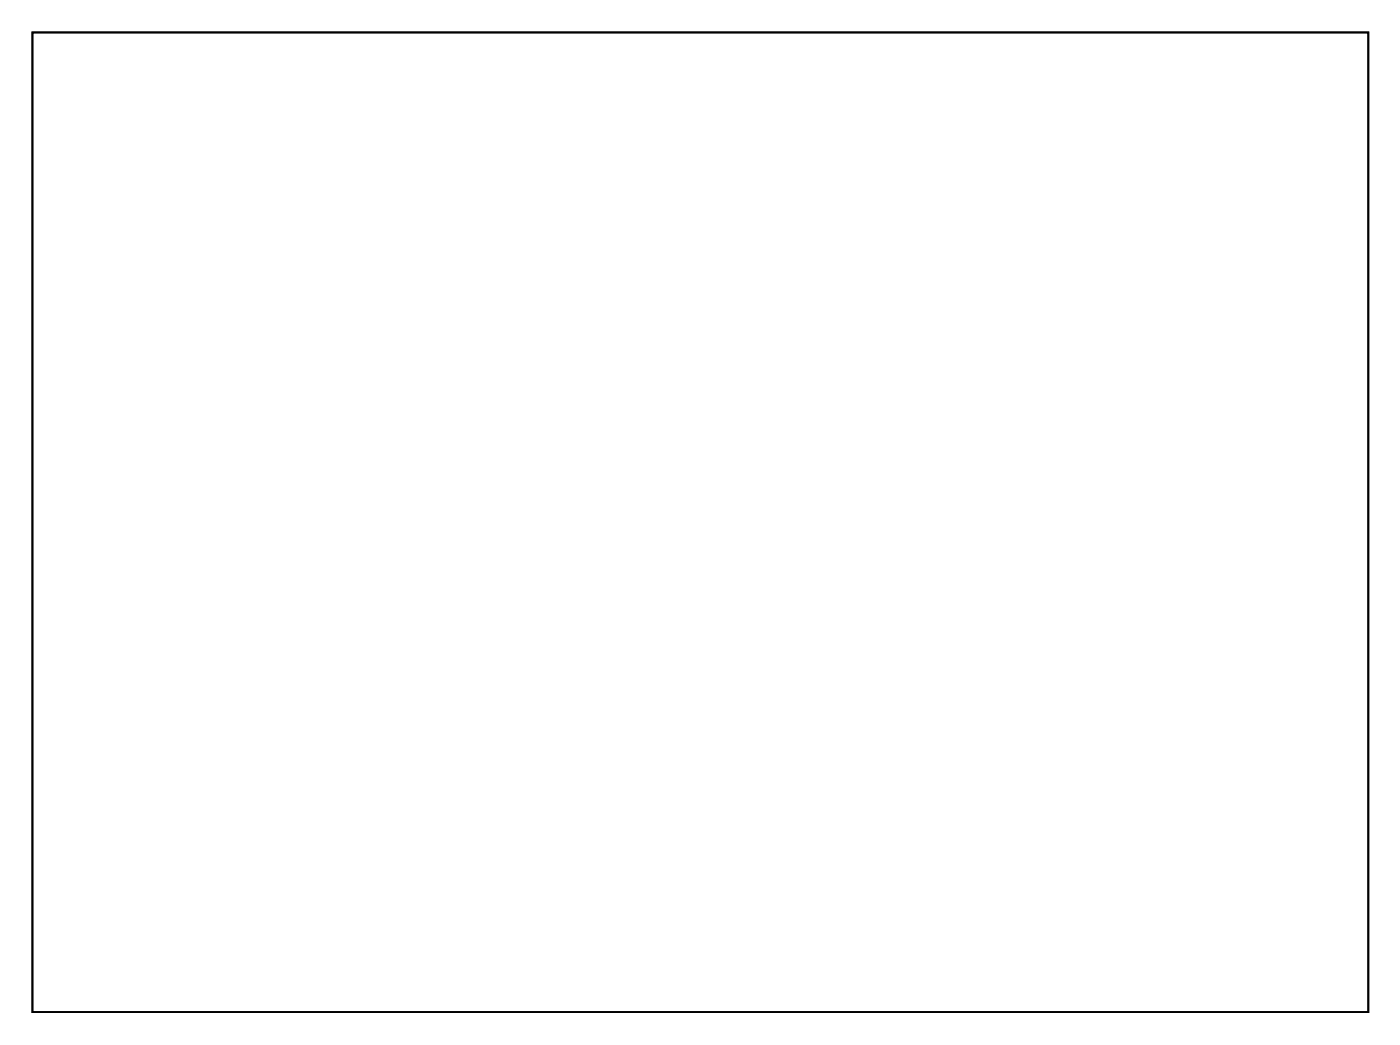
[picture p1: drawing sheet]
<svg xmlns="http://www.w3.org/2000/svg" width="157mm" height="117mm" viewBox="0 0 157 117" stroke-linecap="round" stroke-linejoin="round" font-family="sans-serif">
<path d="M3.6 3.6h149.8v109.8h-149.8z" fill="none" stroke="#000" stroke-width=".2"/>
<path d="M3.6 3.6h149.8v109.8h-149.8zM3.6 3.6v109.8h149.8v-109.8z" fill="#000"/>
<circle cx="46.8" cy="74.3" r=".7" fill="#fff"/>
<circle cx="46.8" cy="74.3" r=".7" fill="none" stroke="#fff" stroke-width=".76" stroke-linecap="butt"/>
<circle cx="61.7" cy="62.4" r=".7" fill="#fff"/>
<circle cx="61.7" cy="62.4" r=".7" fill="none" stroke="#fff" stroke-width=".76" stroke-linecap="butt"/>
<path d="M10.5 76.2h1.4v1.4h-1.4z" fill="#fff"/>
<path d="M10.5 76.2h1.4v1.4h-1.4z" fill="none" stroke="#fff" stroke-width=".76" stroke-linecap="butt"/>
<circle cx="11.2" cy="76.9" r=".7" fill="#fff"/>
<circle cx="11.2" cy="76.9" r=".7" fill="none" stroke="#fff" stroke-width=".76" stroke-linecap="butt"/>
<circle cx="18.8" cy="76.9" r=".7" fill="#fff"/>
<circle cx="18.8" cy="76.9" r=".7" fill="none" stroke="#fff" stroke-width=".76" stroke-linecap="butt"/>
<circle cx="11.2" cy="79.4" r=".7" fill="#fff"/>
<circle cx="11.2" cy="79.4" r=".7" fill="none" stroke="#fff" stroke-width=".76" stroke-linecap="butt"/>
<circle cx="18.8" cy="79.4" r=".7" fill="#fff"/>
<circle cx="18.8" cy="79.4" r=".7" fill="none" stroke="#fff" stroke-width=".76" stroke-linecap="butt"/>
<circle cx="11.2" cy="81.9" r=".7" fill="#fff"/>
<circle cx="11.2" cy="81.9" r=".7" fill="none" stroke="#fff" stroke-width=".76" stroke-linecap="butt"/>
<circle cx="18.8" cy="81.9" r=".7" fill="#fff"/>
<circle cx="18.8" cy="81.9" r=".7" fill="none" stroke="#fff" stroke-width=".76" stroke-linecap="butt"/>
<path d="M10.5 50.8h1.4v1.4h-1.4z" fill="#fff"/>
<path d="M10.5 50.8h1.4v1.4h-1.4z" fill="none" stroke="#fff" stroke-width=".76" stroke-linecap="butt"/>
<circle cx="11.2" cy="51.5" r=".7" fill="#fff"/>
<circle cx="11.2" cy="51.5" r=".7" fill="none" stroke="#fff" stroke-width=".76" stroke-linecap="butt"/>
<circle cx="18.8" cy="51.5" r=".7" fill="#fff"/>
<circle cx="18.8" cy="51.5" r=".7" fill="none" stroke="#fff" stroke-width=".76" stroke-linecap="butt"/>
<circle cx="11.2" cy="54" r=".7" fill="#fff"/>
<circle cx="11.2" cy="54" r=".7" fill="none" stroke="#fff" stroke-width=".76" stroke-linecap="butt"/>
<circle cx="18.8" cy="54" r=".7" fill="#fff"/>
<circle cx="18.8" cy="54" r=".7" fill="none" stroke="#fff" stroke-width=".76" stroke-linecap="butt"/>
<circle cx="11.2" cy="56.5" r=".7" fill="#fff"/>
<circle cx="11.2" cy="56.5" r=".7" fill="none" stroke="#fff" stroke-width=".76" stroke-linecap="butt"/>
<circle cx="18.8" cy="56.5" r=".7" fill="#fff"/>
<circle cx="18.8" cy="56.5" r=".7" fill="none" stroke="#fff" stroke-width=".76" stroke-linecap="butt"/>
<path d="M53.7 99h1.4v1.4h-1.4z" fill="#fff"/>
<path d="M53.7 99h1.4v1.4h-1.4z" fill="none" stroke="#fff" stroke-width=".76" stroke-linecap="butt"/>
<circle cx="54.4" cy="99.7" r=".7" fill="#fff"/>
<circle cx="54.4" cy="99.7" r=".7" fill="none" stroke="#fff" stroke-width=".76" stroke-linecap="butt"/>
<circle cx="62" cy="99.7" r=".7" fill="#fff"/>
<circle cx="62" cy="99.7" r=".7" fill="none" stroke="#fff" stroke-width=".76" stroke-linecap="butt"/>
<circle cx="54.4" cy="102.3" r=".7" fill="#fff"/>
<circle cx="54.4" cy="102.3" r=".7" fill="none" stroke="#fff" stroke-width=".76" stroke-linecap="butt"/>
<circle cx="62" cy="102.3" r=".7" fill="#fff"/>
<circle cx="62" cy="102.3" r=".7" fill="none" stroke="#fff" stroke-width=".76" stroke-linecap="butt"/>
<circle cx="54.4" cy="104.8" r=".7" fill="#fff"/>
<circle cx="54.4" cy="104.8" r=".7" fill="none" stroke="#fff" stroke-width=".76" stroke-linecap="butt"/>
<circle cx="62" cy="104.8" r=".7" fill="#fff"/>
<circle cx="62" cy="104.8" r=".7" fill="none" stroke="#fff" stroke-width=".76" stroke-linecap="butt"/>
<path d="M33.4 99h1.4v1.4h-1.4z" fill="#fff"/>
<path d="M33.4 99h1.4v1.4h-1.4z" fill="none" stroke="#fff" stroke-width=".76" stroke-linecap="butt"/>
<circle cx="34.1" cy="99.7" r=".7" fill="#fff"/>
<circle cx="34.1" cy="99.7" r=".7" fill="none" stroke="#fff" stroke-width=".76" stroke-linecap="butt"/>
<circle cx="41.7" cy="99.7" r=".7" fill="#fff"/>
<circle cx="41.7" cy="99.7" r=".7" fill="none" stroke="#fff" stroke-width=".76" stroke-linecap="butt"/>
<circle cx="34.1" cy="102.3" r=".7" fill="#fff"/>
<circle cx="34.1" cy="102.3" r=".7" fill="none" stroke="#fff" stroke-width=".76" stroke-linecap="butt"/>
<circle cx="41.7" cy="102.3" r=".7" fill="#fff"/>
<circle cx="41.7" cy="102.3" r=".7" fill="none" stroke="#fff" stroke-width=".76" stroke-linecap="butt"/>
<circle cx="34.1" cy="104.8" r=".7" fill="#fff"/>
<circle cx="34.1" cy="104.8" r=".7" fill="none" stroke="#fff" stroke-width=".76" stroke-linecap="butt"/>
<circle cx="41.7" cy="104.8" r=".7" fill="#fff"/>
<circle cx="41.7" cy="104.8" r=".7" fill="none" stroke="#fff" stroke-width=".76" stroke-linecap="butt"/>
<circle cx="100.1" cy="87" r=".71" fill="#fff"/>
<circle cx="100.1" cy="87" r=".71" fill="none" stroke="#fff" stroke-width=".69" stroke-linecap="butt"/>
<circle cx="59.5" cy="87" r=".71" fill="#fff"/>
<circle cx="59.5" cy="87" r=".71" fill="none" stroke="#fff" stroke-width=".69" stroke-linecap="butt"/>
<circle cx="102.6" cy="87" r=".71" fill="#fff"/>
<circle cx="102.6" cy="87" r=".71" fill="none" stroke="#fff" stroke-width=".69" stroke-linecap="butt"/>
<circle cx="105.2" cy="87" r=".71" fill="#fff"/>
<circle cx="105.2" cy="87" r=".71" fill="none" stroke="#fff" stroke-width=".69" stroke-linecap="butt"/>
<circle cx="107.7" cy="87" r=".71" fill="#fff"/>
<circle cx="107.7" cy="87" r=".71" fill="none" stroke="#fff" stroke-width=".69" stroke-linecap="butt"/>
<circle cx="110.3" cy="87" r=".71" fill="#fff"/>
<circle cx="110.3" cy="87" r=".71" fill="none" stroke="#fff" stroke-width=".69" stroke-linecap="butt"/>
<circle cx="117.9" cy="51.5" r=".71" fill="#fff"/>
<circle cx="117.9" cy="51.5" r=".71" fill="none" stroke="#fff" stroke-width=".69" stroke-linecap="butt"/>
<circle cx="112.8" cy="87" r=".71" fill="#fff"/>
<circle cx="112.8" cy="87" r=".71" fill="none" stroke="#fff" stroke-width=".69" stroke-linecap="butt"/>
<circle cx="115.3" cy="87" r=".71" fill="#fff"/>
<circle cx="115.3" cy="87" r=".71" fill="none" stroke="#fff" stroke-width=".69" stroke-linecap="butt"/>
<circle cx="60.5" cy="38.8" r=".71" fill="#fff"/>
<circle cx="60.5" cy="38.8" r=".71" fill="none" stroke="#fff" stroke-width=".69" stroke-linecap="butt"/>
<circle cx="74.7" cy="87" r=".71" fill="#fff"/>
<circle cx="74.7" cy="87" r=".71" fill="none" stroke="#fff" stroke-width=".69" stroke-linecap="butt"/>
<circle cx="77.2" cy="87" r=".71" fill="#fff"/>
<circle cx="77.2" cy="87" r=".71" fill="none" stroke="#fff" stroke-width=".69" stroke-linecap="butt"/>
<circle cx="79.8" cy="87" r=".71" fill="#fff"/>
<circle cx="79.8" cy="87" r=".71" fill="none" stroke="#fff" stroke-width=".69" stroke-linecap="butt"/>
<circle cx="82.3" cy="87" r=".71" fill="#fff"/>
<circle cx="82.3" cy="87" r=".71" fill="none" stroke="#fff" stroke-width=".69" stroke-linecap="butt"/>
<circle cx="117.9" cy="71.8" r=".71" fill="#fff"/>
<circle cx="117.9" cy="71.8" r=".71" fill="none" stroke="#fff" stroke-width=".69" stroke-linecap="butt"/>
<circle cx="84.9" cy="87" r=".71" fill="#fff"/>
<circle cx="84.9" cy="87" r=".71" fill="none" stroke="#fff" stroke-width=".69" stroke-linecap="butt"/>
<circle cx="87.4" cy="87" r=".71" fill="#fff"/>
<circle cx="87.4" cy="87" r=".71" fill="none" stroke="#fff" stroke-width=".69" stroke-linecap="butt"/>
<circle cx="89.9" cy="87" r=".71" fill="#fff"/>
<circle cx="89.9" cy="87" r=".71" fill="none" stroke="#fff" stroke-width=".69" stroke-linecap="butt"/>
<circle cx="92.5" cy="87" r=".71" fill="#fff"/>
<circle cx="92.5" cy="87" r=".71" fill="none" stroke="#fff" stroke-width=".69" stroke-linecap="butt"/>
<circle cx="79.8" cy="38.8" r=".71" fill="#fff"/>
<circle cx="79.8" cy="38.8" r=".71" fill="none" stroke="#fff" stroke-width=".69" stroke-linecap="butt"/>
<circle cx="117.9" cy="41.3" r=".71" fill="#fff"/>
<circle cx="117.9" cy="41.3" r=".71" fill="none" stroke="#fff" stroke-width=".69" stroke-linecap="butt"/>
<circle cx="117.9" cy="61.6" r=".71" fill="#fff"/>
<circle cx="117.9" cy="61.6" r=".71" fill="none" stroke="#fff" stroke-width=".69" stroke-linecap="butt"/>
<circle cx="117.9" cy="81.9" r=".71" fill="#fff"/>
<circle cx="117.9" cy="81.9" r=".71" fill="none" stroke="#fff" stroke-width=".69" stroke-linecap="butt"/>
<circle cx="50.3" cy="38.8" r=".71" fill="#fff"/>
<circle cx="50.3" cy="38.8" r=".71" fill="none" stroke="#fff" stroke-width=".69" stroke-linecap="butt"/>
<circle cx="69.6" cy="87" r=".71" fill="#fff"/>
<circle cx="69.6" cy="87" r=".71" fill="none" stroke="#fff" stroke-width=".69" stroke-linecap="butt"/>
<circle cx="69.6" cy="38.8" r=".71" fill="#fff"/>
<circle cx="69.6" cy="38.8" r=".71" fill="none" stroke="#fff" stroke-width=".69" stroke-linecap="butt"/>
<circle cx="117.9" cy="46.4" r=".71" fill="#fff"/>
<circle cx="117.9" cy="46.4" r=".71" fill="none" stroke="#fff" stroke-width=".69" stroke-linecap="butt"/>
<circle cx="117.9" cy="56.5" r=".71" fill="#fff"/>
<circle cx="117.9" cy="56.5" r=".71" fill="none" stroke="#fff" stroke-width=".69" stroke-linecap="butt"/>
<circle cx="117.9" cy="66.7" r=".71" fill="#fff"/>
<circle cx="117.9" cy="66.7" r=".71" fill="none" stroke="#fff" stroke-width=".69" stroke-linecap="butt"/>
<circle cx="110.3" cy="38.8" r=".71" fill="#fff"/>
<circle cx="110.3" cy="38.8" r=".71" fill="none" stroke="#fff" stroke-width=".69" stroke-linecap="butt"/>
<circle cx="117.9" cy="76.9" r=".71" fill="#fff"/>
<circle cx="117.9" cy="76.9" r=".71" fill="none" stroke="#fff" stroke-width=".69" stroke-linecap="butt"/>
<circle cx="107.7" cy="38.8" r=".71" fill="#fff"/>
<circle cx="107.7" cy="38.8" r=".71" fill="none" stroke="#fff" stroke-width=".69" stroke-linecap="butt"/>
<circle cx="105.2" cy="38.8" r=".71" fill="#fff"/>
<circle cx="105.2" cy="38.8" r=".71" fill="none" stroke="#fff" stroke-width=".69" stroke-linecap="butt"/>
<circle cx="102.6" cy="38.8" r=".71" fill="#fff"/>
<circle cx="102.6" cy="38.8" r=".71" fill="none" stroke="#fff" stroke-width=".69" stroke-linecap="butt"/>
<circle cx="100.1" cy="38.8" r=".71" fill="#fff"/>
<circle cx="100.1" cy="38.8" r=".71" fill="none" stroke="#fff" stroke-width=".69" stroke-linecap="butt"/>
<circle cx="97.6" cy="38.8" r=".71" fill="#fff"/>
<circle cx="97.6" cy="38.8" r=".71" fill="none" stroke="#fff" stroke-width=".69" stroke-linecap="butt"/>
<circle cx="95" cy="38.8" r=".71" fill="#fff"/>
<circle cx="95" cy="38.8" r=".71" fill="none" stroke="#fff" stroke-width=".69" stroke-linecap="butt"/>
<circle cx="92.5" cy="38.8" r=".71" fill="#fff"/>
<circle cx="92.5" cy="38.8" r=".71" fill="none" stroke="#fff" stroke-width=".69" stroke-linecap="butt"/>
<circle cx="45.2" cy="38.8" r=".71" fill="#fff"/>
<circle cx="45.2" cy="38.8" r=".71" fill="none" stroke="#fff" stroke-width=".69" stroke-linecap="butt"/>
<circle cx="55.4" cy="38.8" r=".71" fill="#fff"/>
<circle cx="55.4" cy="38.8" r=".71" fill="none" stroke="#fff" stroke-width=".69" stroke-linecap="butt"/>
<circle cx="65.6" cy="38.8" r=".71" fill="#fff"/>
<circle cx="65.6" cy="38.8" r=".71" fill="none" stroke="#fff" stroke-width=".69" stroke-linecap="butt"/>
<circle cx="54.4" cy="87" r=".71" fill="#fff"/>
<circle cx="54.4" cy="87" r=".71" fill="none" stroke="#fff" stroke-width=".69" stroke-linecap="butt"/>
<circle cx="64.5" cy="87" r=".71" fill="#fff"/>
<circle cx="64.5" cy="87" r=".71" fill="none" stroke="#fff" stroke-width=".69" stroke-linecap="butt"/>
<circle cx="84.9" cy="38.8" r=".71" fill="#fff"/>
<circle cx="84.9" cy="38.8" r=".71" fill="none" stroke="#fff" stroke-width=".69" stroke-linecap="butt"/>
<circle cx="74.7" cy="38.8" r=".71" fill="#fff"/>
<circle cx="74.7" cy="38.8" r=".71" fill="none" stroke="#fff" stroke-width=".69" stroke-linecap="butt"/>
<circle cx="117.9" cy="38.8" r=".71" fill="#fff"/>
<circle cx="117.9" cy="38.8" r=".71" fill="none" stroke="#fff" stroke-width=".69" stroke-linecap="butt"/>
<circle cx="117.9" cy="43.8" r=".71" fill="#fff"/>
<circle cx="117.9" cy="43.8" r=".71" fill="none" stroke="#fff" stroke-width=".69" stroke-linecap="butt"/>
<circle cx="117.9" cy="48.9" r=".71" fill="#fff"/>
<circle cx="117.9" cy="48.9" r=".71" fill="none" stroke="#fff" stroke-width=".69" stroke-linecap="butt"/>
<circle cx="117.9" cy="54" r=".71" fill="#fff"/>
<circle cx="117.9" cy="54" r=".71" fill="none" stroke="#fff" stroke-width=".69" stroke-linecap="butt"/>
<circle cx="117.9" cy="59.1" r=".71" fill="#fff"/>
<circle cx="117.9" cy="59.1" r=".71" fill="none" stroke="#fff" stroke-width=".69" stroke-linecap="butt"/>
<circle cx="117.9" cy="64.2" r=".71" fill="#fff"/>
<circle cx="117.9" cy="64.2" r=".71" fill="none" stroke="#fff" stroke-width=".69" stroke-linecap="butt"/>
<circle cx="117.9" cy="69.2" r=".71" fill="#fff"/>
<circle cx="117.9" cy="69.2" r=".71" fill="none" stroke="#fff" stroke-width=".69" stroke-linecap="butt"/>
<circle cx="117.9" cy="74.3" r=".71" fill="#fff"/>
<circle cx="117.9" cy="74.3" r=".71" fill="none" stroke="#fff" stroke-width=".69" stroke-linecap="butt"/>
<circle cx="117.9" cy="79.4" r=".71" fill="#fff"/>
<circle cx="117.9" cy="79.4" r=".71" fill="none" stroke="#fff" stroke-width=".69" stroke-linecap="butt"/>
<circle cx="42.7" cy="38.8" r=".71" fill="#fff"/>
<circle cx="42.7" cy="38.8" r=".71" fill="none" stroke="#fff" stroke-width=".69" stroke-linecap="butt"/>
<circle cx="47.8" cy="38.8" r=".71" fill="#fff"/>
<circle cx="47.8" cy="38.8" r=".71" fill="none" stroke="#fff" stroke-width=".69" stroke-linecap="butt"/>
<circle cx="52.9" cy="38.8" r=".71" fill="#fff"/>
<circle cx="52.9" cy="38.8" r=".71" fill="none" stroke="#fff" stroke-width=".69" stroke-linecap="butt"/>
<circle cx="57.9" cy="38.8" r=".71" fill="#fff"/>
<circle cx="57.9" cy="38.8" r=".71" fill="none" stroke="#fff" stroke-width=".69" stroke-linecap="butt"/>
<circle cx="63" cy="38.8" r=".71" fill="#fff"/>
<circle cx="63" cy="38.8" r=".71" fill="none" stroke="#fff" stroke-width=".69" stroke-linecap="butt"/>
<circle cx="51.8" cy="87" r=".71" fill="#fff"/>
<circle cx="51.8" cy="87" r=".71" fill="none" stroke="#fff" stroke-width=".69" stroke-linecap="butt"/>
<circle cx="56.9" cy="87" r=".71" fill="#fff"/>
<circle cx="56.9" cy="87" r=".71" fill="none" stroke="#fff" stroke-width=".69" stroke-linecap="butt"/>
<circle cx="62" cy="87" r=".71" fill="#fff"/>
<circle cx="62" cy="87" r=".71" fill="none" stroke="#fff" stroke-width=".69" stroke-linecap="butt"/>
<circle cx="67.1" cy="87" r=".71" fill="#fff"/>
<circle cx="67.1" cy="87" r=".71" fill="none" stroke="#fff" stroke-width=".69" stroke-linecap="butt"/>
<circle cx="87.4" cy="38.8" r=".71" fill="#fff"/>
<circle cx="87.4" cy="38.8" r=".71" fill="none" stroke="#fff" stroke-width=".69" stroke-linecap="butt"/>
<circle cx="82.3" cy="38.8" r=".71" fill="#fff"/>
<circle cx="82.3" cy="38.8" r=".71" fill="none" stroke="#fff" stroke-width=".69" stroke-linecap="butt"/>
<circle cx="77.2" cy="38.8" r=".71" fill="#fff"/>
<circle cx="77.2" cy="38.8" r=".71" fill="none" stroke="#fff" stroke-width=".69" stroke-linecap="butt"/>
<circle cx="72.2" cy="38.8" r=".71" fill="#fff"/>
<circle cx="72.2" cy="38.8" r=".71" fill="none" stroke="#fff" stroke-width=".69" stroke-linecap="butt"/>
<circle cx="120.4" cy="38.8" r=".71" fill="#fff"/>
<circle cx="120.4" cy="38.8" r=".71" fill="none" stroke="#fff" stroke-width=".69" stroke-linecap="butt"/>
<circle cx="120.4" cy="41.3" r=".71" fill="#fff"/>
<circle cx="120.4" cy="41.3" r=".71" fill="none" stroke="#fff" stroke-width=".69" stroke-linecap="butt"/>
<circle cx="120.4" cy="43.8" r=".71" fill="#fff"/>
<circle cx="120.4" cy="43.8" r=".71" fill="none" stroke="#fff" stroke-width=".69" stroke-linecap="butt"/>
<circle cx="120.4" cy="46.4" r=".71" fill="#fff"/>
<circle cx="120.4" cy="46.4" r=".71" fill="none" stroke="#fff" stroke-width=".69" stroke-linecap="butt"/>
<circle cx="120.4" cy="48.9" r=".71" fill="#fff"/>
<circle cx="120.4" cy="48.9" r=".71" fill="none" stroke="#fff" stroke-width=".69" stroke-linecap="butt"/>
<circle cx="120.4" cy="51.5" r=".71" fill="#fff"/>
<circle cx="120.4" cy="51.5" r=".71" fill="none" stroke="#fff" stroke-width=".69" stroke-linecap="butt"/>
<circle cx="120.4" cy="54" r=".71" fill="#fff"/>
<circle cx="120.4" cy="54" r=".71" fill="none" stroke="#fff" stroke-width=".69" stroke-linecap="butt"/>
<circle cx="120.4" cy="56.5" r=".71" fill="#fff"/>
<circle cx="120.4" cy="56.5" r=".71" fill="none" stroke="#fff" stroke-width=".69" stroke-linecap="butt"/>
<circle cx="120.4" cy="59.1" r=".71" fill="#fff"/>
<circle cx="120.4" cy="59.1" r=".71" fill="none" stroke="#fff" stroke-width=".69" stroke-linecap="butt"/>
<circle cx="120.4" cy="61.6" r=".71" fill="#fff"/>
<circle cx="120.4" cy="61.6" r=".71" fill="none" stroke="#fff" stroke-width=".69" stroke-linecap="butt"/>
<circle cx="120.4" cy="64.2" r=".71" fill="#fff"/>
<circle cx="120.4" cy="64.2" r=".71" fill="none" stroke="#fff" stroke-width=".69" stroke-linecap="butt"/>
<circle cx="120.4" cy="66.7" r=".71" fill="#fff"/>
<circle cx="120.4" cy="66.7" r=".71" fill="none" stroke="#fff" stroke-width=".69" stroke-linecap="butt"/>
<circle cx="120.4" cy="69.2" r=".71" fill="#fff"/>
<circle cx="120.4" cy="69.2" r=".71" fill="none" stroke="#fff" stroke-width=".69" stroke-linecap="butt"/>
<circle cx="120.4" cy="71.8" r=".71" fill="#fff"/>
<circle cx="120.4" cy="71.8" r=".71" fill="none" stroke="#fff" stroke-width=".69" stroke-linecap="butt"/>
<circle cx="120.4" cy="74.3" r=".71" fill="#fff"/>
<circle cx="120.4" cy="74.3" r=".71" fill="none" stroke="#fff" stroke-width=".69" stroke-linecap="butt"/>
<circle cx="120.4" cy="76.9" r=".71" fill="#fff"/>
<circle cx="120.4" cy="76.9" r=".71" fill="none" stroke="#fff" stroke-width=".69" stroke-linecap="butt"/>
<circle cx="120.4" cy="79.4" r=".71" fill="#fff"/>
<circle cx="120.4" cy="79.4" r=".71" fill="none" stroke="#fff" stroke-width=".69" stroke-linecap="butt"/>
<circle cx="120.4" cy="81.9" r=".71" fill="#fff"/>
<circle cx="120.4" cy="81.9" r=".71" fill="none" stroke="#fff" stroke-width=".69" stroke-linecap="butt"/>
<circle cx="97.6" cy="87" r=".71" fill="#fff"/>
<circle cx="97.6" cy="87" r=".71" fill="none" stroke="#fff" stroke-width=".69" stroke-linecap="butt"/>
<path d="M89.2 101.5h1.5v1.5h-1.5z" fill="#fff"/>
<path d="M89.2 101.5h1.5v1.5h-1.5z" fill="none" stroke="#fff" stroke-width=".76" stroke-linecap="butt"/>
<circle cx="89.9" cy="102.3" r=".74" fill="#fff"/>
<circle cx="89.9" cy="102.3" r=".74" fill="none" stroke="#fff" stroke-width=".76" stroke-linecap="butt"/>
<circle cx="89.9" cy="104.8" r=".74" fill="#fff"/>
<circle cx="89.9" cy="104.8" r=".74" fill="none" stroke="#fff" stroke-width=".76" stroke-linecap="butt"/>
<path d="M74 101.5h1.4v1.5h-1.4z" fill="#fff"/>
<path d="M74 101.5h1.4v1.5h-1.4z" fill="none" stroke="#fff" stroke-width=".76" stroke-linecap="butt"/>
<circle cx="74.7" cy="102.3" r=".74" fill="#fff"/>
<circle cx="74.7" cy="102.3" r=".74" fill="none" stroke="#fff" stroke-width=".76" stroke-linecap="butt"/>
<circle cx="74.7" cy="104.8" r=".74" fill="#fff"/>
<circle cx="74.7" cy="104.8" r=".74" fill="none" stroke="#fff" stroke-width=".76" stroke-linecap="butt"/>
<path d="M114.6 22.8h1.5v1.5h-1.5z" fill="#fff"/>
<path d="M114.6 22.8h1.5v1.5h-1.5z" fill="none" stroke="#fff" stroke-width=".76" stroke-linecap="butt"/>
<circle cx="115.3" cy="23.5" r=".74" fill="#fff"/>
<circle cx="115.3" cy="23.5" r=".74" fill="none" stroke="#fff" stroke-width=".76" stroke-linecap="butt"/>
<circle cx="115.3" cy="26.1" r=".74" fill="#fff"/>
<circle cx="115.3" cy="26.1" r=".74" fill="none" stroke="#fff" stroke-width=".76" stroke-linecap="butt"/>
<path d="M104.4 22.8h1.5v1.5h-1.5z" fill="#fff"/>
<path d="M104.4 22.8h1.5v1.5h-1.5z" fill="none" stroke="#fff" stroke-width=".76" stroke-linecap="butt"/>
<circle cx="105.2" cy="23.5" r=".74" fill="#fff"/>
<circle cx="105.2" cy="23.5" r=".74" fill="none" stroke="#fff" stroke-width=".76" stroke-linecap="butt"/>
<circle cx="105.2" cy="26.1" r=".74" fill="#fff"/>
<circle cx="105.2" cy="26.1" r=".74" fill="none" stroke="#fff" stroke-width=".76" stroke-linecap="butt"/>
<path d="M117.1 101.5h1.5v1.5h-1.5z" fill="#fff"/>
<path d="M117.1 101.5h1.5v1.5h-1.5z" fill="none" stroke="#fff" stroke-width=".76" stroke-linecap="butt"/>
<circle cx="117.9" cy="102.3" r=".74" fill="#fff"/>
<circle cx="117.9" cy="102.3" r=".74" fill="none" stroke="#fff" stroke-width=".76" stroke-linecap="butt"/>
<circle cx="117.9" cy="104.8" r=".74" fill="#fff"/>
<circle cx="117.9" cy="104.8" r=".74" fill="none" stroke="#fff" stroke-width=".76" stroke-linecap="butt"/>
<path d="M140 101.5h1.5v1.5h-1.5z" fill="#fff"/>
<path d="M140 101.5h1.5v1.5h-1.5z" fill="none" stroke="#fff" stroke-width=".76" stroke-linecap="butt"/>
<circle cx="140.7" cy="102.3" r=".74" fill="#fff"/>
<circle cx="140.7" cy="102.3" r=".74" fill="none" stroke="#fff" stroke-width=".76" stroke-linecap="butt"/>
<circle cx="140.7" cy="104.8" r=".74" fill="#fff"/>
<circle cx="140.7" cy="104.8" r=".74" fill="none" stroke="#fff" stroke-width=".76" stroke-linecap="butt"/>
<path d="M132.4 101.5h1.5v1.5h-1.5z" fill="#fff"/>
<path d="M132.4 101.5h1.5v1.5h-1.5z" fill="none" stroke="#fff" stroke-width=".76" stroke-linecap="butt"/>
<circle cx="133.1" cy="102.3" r=".74" fill="#fff"/>
<circle cx="133.1" cy="102.3" r=".74" fill="none" stroke="#fff" stroke-width=".76" stroke-linecap="butt"/>
<circle cx="133.1" cy="104.8" r=".74" fill="#fff"/>
<circle cx="133.1" cy="104.8" r=".74" fill="none" stroke="#fff" stroke-width=".76" stroke-linecap="butt"/>
<path d="M142.5 22.8h1.5v1.5h-1.5z" fill="#fff"/>
<path d="M142.5 22.8h1.5v1.5h-1.5z" fill="none" stroke="#fff" stroke-width=".76" stroke-linecap="butt"/>
<circle cx="143.3" cy="23.5" r=".74" fill="#fff"/>
<circle cx="143.3" cy="23.5" r=".74" fill="none" stroke="#fff" stroke-width=".76" stroke-linecap="butt"/>
<circle cx="143.3" cy="26.1" r=".74" fill="#fff"/>
<circle cx="143.3" cy="26.1" r=".74" fill="none" stroke="#fff" stroke-width=".76" stroke-linecap="butt"/>
<path d="M142.5 55.8h1.5v1.5h-1.5z" fill="#fff"/>
<path d="M142.5 55.8h1.5v1.5h-1.5z" fill="none" stroke="#fff" stroke-width=".76" stroke-linecap="butt"/>
<circle cx="143.3" cy="56.5" r=".74" fill="#fff"/>
<circle cx="143.3" cy="56.5" r=".74" fill="none" stroke="#fff" stroke-width=".76" stroke-linecap="butt"/>
<circle cx="143.3" cy="59.1" r=".74" fill="#fff"/>
<circle cx="143.3" cy="59.1" r=".74" fill="none" stroke="#fff" stroke-width=".76" stroke-linecap="butt"/>
<circle cx="143.3" cy="61.6" r=".74" fill="#fff"/>
<circle cx="143.3" cy="61.6" r=".74" fill="none" stroke="#fff" stroke-width=".76" stroke-linecap="butt"/>
<circle cx="143.3" cy="64.2" r=".74" fill="#fff"/>
<circle cx="143.3" cy="64.2" r=".74" fill="none" stroke="#fff" stroke-width=".76" stroke-linecap="butt"/>
<path d="M15.5 63.4h1.5v1.5h-1.5z" fill="#fff"/>
<path d="M15.5 63.4h1.5v1.5h-1.5z" fill="none" stroke="#fff" stroke-width=".76" stroke-linecap="butt"/>
<circle cx="16.3" cy="64.2" r=".74" fill="#fff"/>
<circle cx="16.3" cy="64.2" r=".74" fill="none" stroke="#fff" stroke-width=".76" stroke-linecap="butt"/>
<circle cx="16.3" cy="66.7" r=".74" fill="#fff"/>
<circle cx="16.3" cy="66.7" r=".74" fill="none" stroke="#fff" stroke-width=".76" stroke-linecap="butt"/>
<circle cx="16.3" cy="69.2" r=".74" fill="#fff"/>
<circle cx="16.3" cy="69.2" r=".74" fill="none" stroke="#fff" stroke-width=".76" stroke-linecap="butt"/>
<circle cx="124.8" cy="44.9" r=".7" fill="#fff"/>
<circle cx="124.8" cy="44.9" r=".7" fill="none" stroke="#fff" stroke-width=".76" stroke-linecap="butt"/>
<circle cx="124.8" cy="51" r=".7" fill="#fff"/>
<circle cx="124.8" cy="51" r=".7" fill="none" stroke="#fff" stroke-width=".76" stroke-linecap="butt"/>
<circle cx="112.8" cy="48.9" r=".7" fill="#fff"/>
<circle cx="112.8" cy="48.9" r=".7" fill="none" stroke="#fff" stroke-width=".76" stroke-linecap="butt"/>
<circle cx="115.3" cy="94.6" r=".7" fill="#fff"/>
<circle cx="115.3" cy="94.6" r=".7" fill="none" stroke="#fff" stroke-width=".76" stroke-linecap="butt"/>
<circle cx="130.6" cy="54" r=".7" fill="#fff"/>
<circle cx="130.6" cy="54" r=".7" fill="none" stroke="#fff" stroke-width=".76" stroke-linecap="butt"/>
<circle cx="125.5" cy="56.5" r=".7" fill="#fff"/>
<circle cx="125.5" cy="56.5" r=".7" fill="none" stroke="#fff" stroke-width=".76" stroke-linecap="butt"/>
<circle cx="130.1" cy="81.5" r=".7" fill="#fff"/>
<circle cx="130.1" cy="81.5" r=".7" fill="none" stroke="#fff" stroke-width=".76" stroke-linecap="butt"/>
<circle cx="87.4" cy="69.2" r=".7" fill="#fff"/>
<circle cx="87.4" cy="69.2" r=".7" fill="none" stroke="#fff" stroke-width=".76" stroke-linecap="butt"/>
<circle cx="125.1" cy="63.6" r=".7" fill="#fff"/>
<circle cx="125.1" cy="63.6" r=".7" fill="none" stroke="#fff" stroke-width=".76" stroke-linecap="butt"/>
<circle cx="74.7" cy="26.1" r=".7" fill="#fff"/>
<circle cx="74.7" cy="26.1" r=".7" fill="none" stroke="#fff" stroke-width=".76" stroke-linecap="butt"/>
<circle cx="135.7" cy="56.5" r=".7" fill="#fff"/>
<circle cx="135.7" cy="56.5" r=".7" fill="none" stroke="#fff" stroke-width=".76" stroke-linecap="butt"/>
<circle cx="135.7" cy="46.4" r=".7" fill="#fff"/>
<circle cx="135.7" cy="46.4" r=".7" fill="none" stroke="#fff" stroke-width=".76" stroke-linecap="butt"/>
<circle cx="125" cy="40.9" r=".7" fill="#fff"/>
<circle cx="125" cy="40.9" r=".7" fill="none" stroke="#fff" stroke-width=".76" stroke-linecap="butt"/>
<circle cx="130.6" cy="36.2" r=".7" fill="#fff"/>
<circle cx="130.6" cy="36.2" r=".7" fill="none" stroke="#fff" stroke-width=".76" stroke-linecap="butt"/>
<circle cx="16.3" cy="13.4" r=".76" fill="#fff"/>
<circle cx="16.3" cy="13.4" r=".76" fill="none" stroke="#fff" stroke-width=".76" stroke-linecap="butt"/>
<circle cx="16.3" cy="18.4" r=".76" fill="#fff"/>
<circle cx="16.3" cy="18.4" r=".76" fill="none" stroke="#fff" stroke-width=".76" stroke-linecap="butt"/>
<circle cx="16.3" cy="23.5" r=".76" fill="#fff"/>
<circle cx="16.3" cy="23.5" r=".76" fill="none" stroke="#fff" stroke-width=".76" stroke-linecap="butt"/>
<circle cx="16.3" cy="28.6" r=".76" fill="#fff"/>
<circle cx="16.3" cy="28.6" r=".76" fill="none" stroke="#fff" stroke-width=".76" stroke-linecap="butt"/>
<path d="M15.5 7.5h1.5v1.5h-1.5z" fill="#fff"/>
<path d="M15.5 7.5h1.5v1.5h-1.5z" fill="none" stroke="#fff" stroke-width=".76" stroke-linecap="butt"/>
<circle cx="16.3" cy="8.3" r=".76" fill="#fff"/>
<circle cx="16.3" cy="8.3" r=".76" fill="none" stroke="#fff" stroke-width=".76" stroke-linecap="butt"/>
<path d="M61.3 17.7h1.4v1.5h-1.4z" fill="#fff"/>
<path d="M61.3 17.7h1.4v1.5h-1.4z" fill="none" stroke="#fff" stroke-width=".76" stroke-linecap="butt"/>
<circle cx="62" cy="18.4" r=".74" fill="#fff"/>
<circle cx="62" cy="18.4" r=".74" fill="none" stroke="#fff" stroke-width=".76" stroke-linecap="butt"/>
<circle cx="62" cy="21" r=".74" fill="#fff"/>
<circle cx="62" cy="21" r=".74" fill="none" stroke="#fff" stroke-width=".76" stroke-linecap="butt"/>
<circle cx="62" cy="23.5" r=".74" fill="#fff"/>
<circle cx="62" cy="23.5" r=".74" fill="none" stroke="#fff" stroke-width=".76" stroke-linecap="butt"/>
<circle cx="62" cy="26.1" r=".74" fill="#fff"/>
<circle cx="62" cy="26.1" r=".74" fill="none" stroke="#fff" stroke-width=".76" stroke-linecap="butt"/>
<circle cx="62" cy="28.6" r=".74" fill="#fff"/>
<circle cx="62" cy="28.6" r=".74" fill="none" stroke="#fff" stroke-width=".76" stroke-linecap="butt"/>
<path d="M40.9 17.7h1.5v1.5h-1.5z" fill="#fff"/>
<path d="M40.9 17.7h1.5v1.5h-1.5z" fill="none" stroke="#fff" stroke-width=".76" stroke-linecap="butt"/>
<circle cx="41.7" cy="18.4" r=".74" fill="#fff"/>
<circle cx="41.7" cy="18.4" r=".74" fill="none" stroke="#fff" stroke-width=".76" stroke-linecap="butt"/>
<circle cx="41.7" cy="21" r=".74" fill="#fff"/>
<circle cx="41.7" cy="21" r=".74" fill="none" stroke="#fff" stroke-width=".76" stroke-linecap="butt"/>
<circle cx="41.7" cy="23.5" r=".74" fill="#fff"/>
<circle cx="41.7" cy="23.5" r=".74" fill="none" stroke="#fff" stroke-width=".76" stroke-linecap="butt"/>
<circle cx="41.7" cy="26.1" r=".74" fill="#fff"/>
<circle cx="41.7" cy="26.1" r=".74" fill="none" stroke="#fff" stroke-width=".76" stroke-linecap="butt"/>
<circle cx="41.7" cy="28.6" r=".74" fill="#fff"/>
<circle cx="41.7" cy="28.6" r=".74" fill="none" stroke="#fff" stroke-width=".76" stroke-linecap="butt"/>
</svg>
